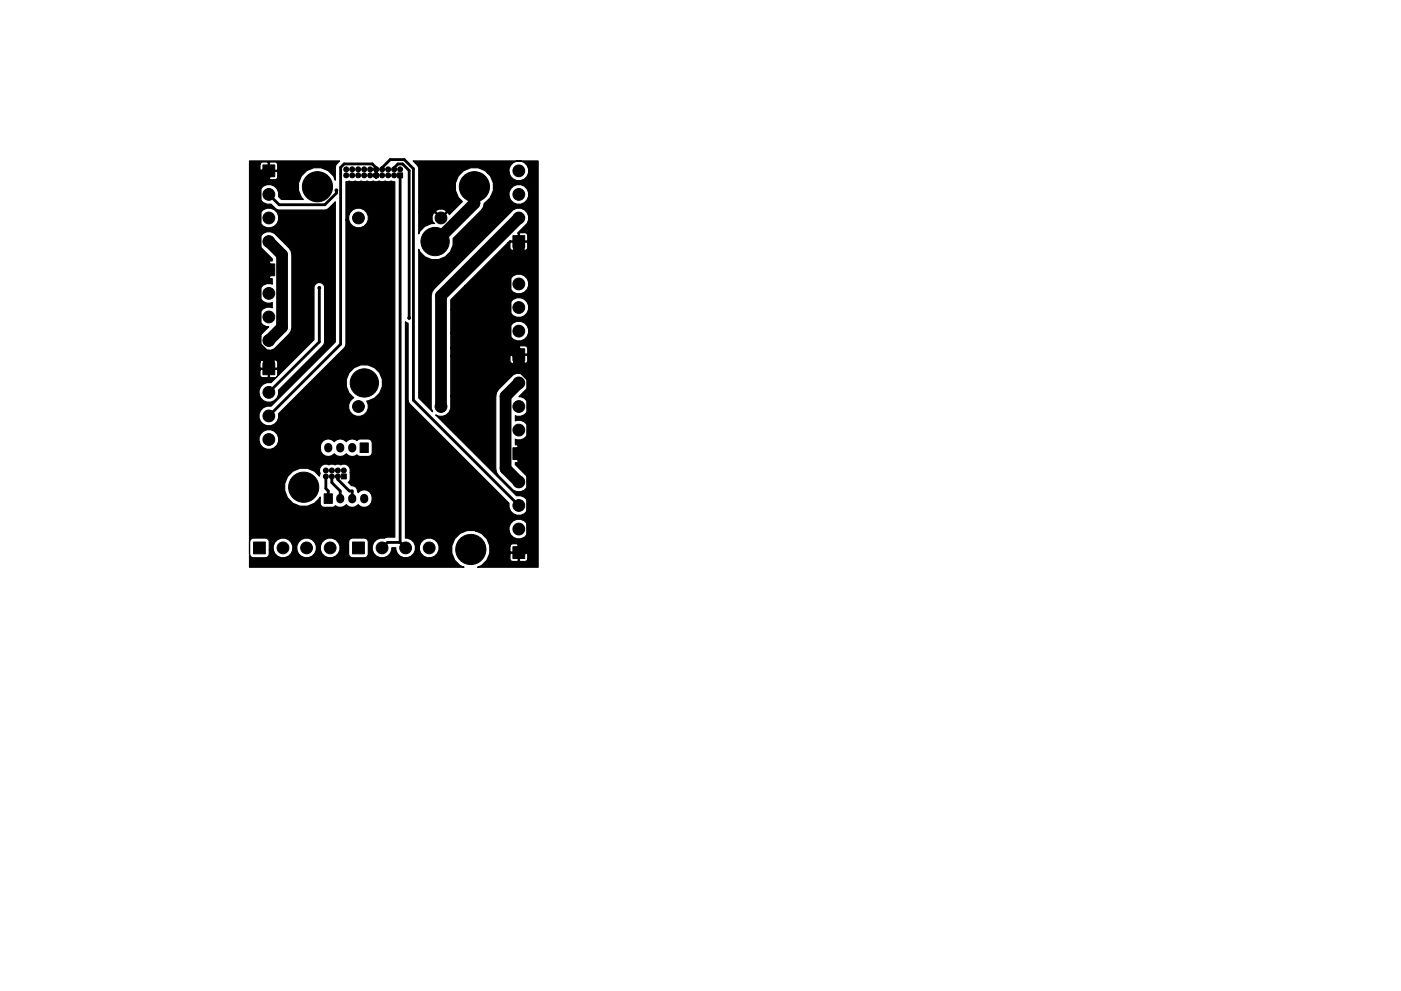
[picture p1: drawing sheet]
<svg xmlns="http://www.w3.org/2000/svg" width="297mm" height="210mm" viewBox="0 0 297 210" stroke-linecap="round" stroke-linejoin="round" font-family="sans-serif">
<g fill="#000" stroke="#000" stroke-width=".21">
<path d="M55.7 35h2.6v2.5h-2.6zM84.3 36.7h1.1v1h-1.1zM55.7 56h2.6v2.5h-2.6zM108.8 50h2.4v2.5h-2.4zM55.7 77h2.6v2.5h-2.6zM108.8 74h2.4v2.5h-2.4zM76.4 94h1.7v2h-1.7zM108.8 95h2.4v2.5h-2.4zM53.7 115h2.6v2.5h-2.6zM68.7 104.8h1.8v2h-1.8zM72.4 100.6h1v1h-1zM74.7 115h2.6v2.5h-2.6z"/>
<path d="M108.8 116h2.4v2.5h-2.4z"/>
<circle cx="67.3" cy="39.6" r="3.2"/>
<circle cx="73.4" cy="37.2" r=".52"/>
<circle cx="73.4" cy="35.9" r=".52"/>
<circle cx="74.7" cy="37.2" r=".52"/>
<circle cx="74.7" cy="35.9" r=".52"/>
<circle cx="75.9" cy="35.9" r=".52"/>
<circle cx="75.9" cy="37.2" r=".52"/>
<circle cx="77.2" cy="35.9" r=".52"/>
<circle cx="77.2" cy="37.2" r=".52"/>
<circle cx="78.5" cy="35.9" r=".52"/>
<circle cx="78.5" cy="37.2" r=".52"/>
<circle cx="79.8" cy="37.2" r=".52"/>
<circle cx="79.8" cy="35.9" r=".52"/>
<circle cx="81" cy="37.2" r=".52"/>
<circle cx="81" cy="35.9" r=".52"/>
<circle cx="82.3" cy="37.2" r=".52"/>
<circle cx="82.3" cy="35.9" r=".52"/>
<circle cx="83.6" cy="37.2" r=".52"/>
<circle cx="83.6" cy="35.9" r=".52"/>
<circle cx="84.8" cy="35.9" r=".52"/>
<circle cx="100.6" cy="39.6" r="3.2"/>
<circle cx="110" cy="36.2" r="1.25"/>
<circle cx="57" cy="41.2" r="1.25"/>
<circle cx="57" cy="46.2" r="1.25"/>
<circle cx="57" cy="51.2" r="1.25"/>
<circle cx="71.3" cy="40.4" r=".3"/>
<circle cx="76" cy="46.2" r="1.25"/>
<circle cx="92.2" cy="51.2" r="3"/>
<circle cx="93.5" cy="46.2" r="1.25"/>
<circle cx="110" cy="41.2" r="1.25"/>
<circle cx="110" cy="46.2" r="1.25"/>
<circle cx="57" cy="62.2" r="1.25"/>
<circle cx="57" cy="72.2" r="1.25"/>
<circle cx="57" cy="67.2" r="1.25"/>
<circle cx="67.7" cy="61.1" r=".3"/>
<circle cx="86.8" cy="67.5" r=".3"/>
<circle cx="110" cy="60.2" r="1.25"/>
<circle cx="110" cy="70.2" r="1.25"/>
<circle cx="110" cy="65.2" r="1.25"/>
<circle cx="57" cy="88.2" r="1.25"/>
<circle cx="57" cy="83.2" r="1.25"/>
<circle cx="57" cy="93.2" r="1.25"/>
<circle cx="69.1" cy="99.8" r=".52"/>
<circle cx="70.4" cy="99.8" r=".52"/>
<circle cx="71.6" cy="99.8" r=".52"/>
<circle cx="72.9" cy="99.8" r=".52"/>
<circle cx="76" cy="86.2" r="1.25"/>
<circle cx="77.2" cy="81.2" r="3"/>
<circle cx="93.5" cy="86.2" r="1.25"/>
<circle cx="110" cy="81.2" r="1.25"/>
<circle cx="110" cy="86.2" r="1.25"/>
<circle cx="110" cy="91.2" r="1.25"/>
<circle cx="60" cy="116.2" r="1.25"/>
<circle cx="64.4" cy="103.4" r="3.2"/>
<circle cx="65" cy="116.2" r="1.25"/>
<circle cx="69.1" cy="101.1" r=".52"/>
<circle cx="70" cy="116.2" r="1.25"/>
<circle cx="70.4" cy="101.1" r=".52"/>
<circle cx="71.6" cy="101.1" r=".52"/>
<circle cx="81" cy="116.2" r="1.25"/>
<circle cx="86" cy="116.2" r="1.25"/>
<circle cx="91" cy="116.2" r="1.25"/>
<circle cx="99.8" cy="116.6" r="3.2"/>
<circle cx="110" cy="107.2" r="1.25"/>
<circle cx="110" cy="112.2" r="1.25"/>
<circle cx="110" cy="102.2" r="1.25"/>
</g>
<path d="M69.6 94.8v.3M72.1 94.8v.3M74.7 94.8v.3M72.1 105.6v.3M74.7 105.6v.3M77.2 105.6v.3" fill="none" stroke="#000" stroke-width="1.7"/>
<path d="M57 36.2l-2.8 2.8v15.4l2.8 2.8-2.8 2.8v13.4l2 2h.8v2.8M100.6 39.6v3.5l-8.1 8.1h-.2M57 51.2l2.8 2.8v15.4l-2.8 2.8M110 51.2v2.8l-2.8 2.9v15.5l2.8 2.8v2.8h.8l2 2.1v13.3l-2.8 2.8 2.8 2.8v15.4l-2.8 2.8M110 46.2l-16.5 16.5v23.5M110 81.2l-2.8 2.9v15.3l2.8 2.8" fill="none" stroke="#000" stroke-width="2.5"/>
<path d="M79.8 35.9v-.3l-.9-.8h-5.9l-.8 .7v37.5l-15.2 15.2M81 35.9v-.3l1.7-1.7h3l2 1.9v49.1l22.3 22.3M83.6 35.9v-.3l.8-.8h1l1.4 1.4v31.3M84.8 37.2v77.9M71.3 40.4v.6l-2.4 2.4h-9.7l-2.2-2.2M67.7 61.1v11.4l-10.7 10.7M69.1 101.1v2.6l.5 .5v1.6M70.4 101.1v1.3l1.7 1.8v1.6M71.6 101.1v.6l2.5 2.5h.6v1.6M84.8 115.1h-2.6l-1.2 1.1M84.8 115.1l1.2 1.1" fill="none" stroke="#000" stroke-width=".6"/>
<path d="M52.9 34.2h19.1l-.8 .9-.1 3.1-.4-.9a4.1 4.1 0 0 0-5.9-.9 4.1 4.1 0 0 0-.5 5.9h-4.6l-.6-.6a2.11 2.11 0 0 0-1.9-2.6 2.11 2.11 0 0 0-2.3 2.3 2.11 2.11 0 0 0 2.6 1.9l.9 .9 .8 .4h9.7l.8-.4 1.4-1.4v29.8l-13.7 13.6a2.12 2.12 0 0 0-2.5 1.9 2.12 2.12 0 0 0 2.3 2.3 2.12 2.12 0 0 0 1.9-2.6l5.7-5.8h8.6l.6 1.4 1 1a2.11 2.11 0 0 0-.8 2.9 2.11 2.11 0 0 0 3 .7 2.11 2.11 0 0 0 .6-2.9 3.9 3.9 0 0 0 3.3-4.5 3.9 3.9 0 0 0-4.6-3.2 3.9 3.9 0 0 0-3.1 4.6h-8.6l8.5-8.5v-26.8h.6a2.12 2.12 0 0 0 3.3 1.3 2.12 2.12 0 0 0 0-3.5 2.12 2.12 0 0 0-3.3 1.3v.9h-.6v-8.1l.7-.2 .4 .2 .9-.2 .9 .2 .4-.2 .9 .2 .4-.2 .9 .2 .3-.2 .9 .2 .4-.2 .9 .2 .4-.2 .9 .2 .3-.2 .8 .2v75.4h-1.5l-.7 .2a2.1 2.1 0 0 0-2.6 1.7 2.1 2.1 0 0 0 1.9 2.4 2.1 2.1 0 0 0 2.3-2.1h.8v.5a2.12 2.12 0 0 0 2.1 1.7 2.12 2.12 0 0 0 2.1-1.7h.8l.3 .7a2.12 2.12 0 0 0 3.6 0 2.12 2.12 0 0 0-1.4-3.2 2.12 2.12 0 0 0-2.5 2.5h-.8v-.9a2.02 2.02 0 0 0-2.1-1.6v-45.9l.5 .3 .1 16.7 21.3 21.5a2.12 2.12 0 0 0 2 2.6 2.12 2.12 0 0 0 2.2-2.3 2.12 2.12 0 0 0-2.6-1.9l-17.1-17.2 .3 .2a2.12 2.12 0 0 0 2.9-2.4v-1.7h9.5v15.3l.2 .8 .4 .7 2.8 2.8a2.1 2.1 0 0 0 3.1-.1 2.1 2.1 0 0 0-.4-3.1l-1.9-1.9v-.5h.4l.2-.1v-1.6h.2v1.6l.2 .1h1.1l.4-.2 .1-1.4-.2-.1h-1.8v-1.9h.2v1.6h1.6l.2-.1v-1.1l-.5-.5h-1.1l-.2 .1-.8-.1v-1.2a2.09 2.09 0 0 0 2.8-2 2.09 2.09 0 0 0-2.8-1.9v-1.1l.3 .1a2.1 2.1 0 0 0 2.5-1.8 2.1 2.1 0 0 0-2.1-2.3l1.8-1.8a2.12 2.12 0 0 0-.6-2.9 2.12 2.12 0 0 0-3 .6l-2.5 2.5-.4 .7-.2 .8h-9.5v-8.6h12.5v1.1l.3 .4 1.3 .1 .2-.1v-1.6h.2v1.6l.2 .1h1.1l.5-.5v-1.1l-.2-.1h-3.4l-.2 .1h-12.5v-1.6h12.5v1.1l.2 .1h1.6v-1.6h.2v1.6h1.6l.2-.1v-1.1l-.3-.4-1.3-.1-.2 .1a2.04 2.04 0 0 0-1.7 0l-.3 .4h-12.5v-3.2h12.3l.3 .7a2.12 2.12 0 0 0 3.6 0 2.12 2.12 0 0 0-1.4-3.2 2.12 2.12 0 0 0-2.5 2.5h-12.3v-5h12.3l.3 .7a2.12 2.12 0 0 0 3.6 0 2.12 2.12 0 0 0-1.4-3.2 2.12 2.12 0 0 0-2.5 2.5h-12.3v-2.1l2.9-2.9h9.4a2.12 2.12 0 0 0 3.3 1.3 2.12 2.12 0 0 0 0-3.5 2.12 2.12 0 0 0-3.3 1.3v.9h-9.4l9.2-9.2h.4v1.1l.5 .5h1.1l.2-.1v-1.6h.2v1.6l.2 .1 1.3-.1 .3-.4v-1.1l-.2-.1h-3.4l-.2 .1h-.4l.5-.5 1.7 .1v-1.6h.2v1.6h1.6l.2-.1v-1.1l-.3-.4a2.04 2.04 0 0 0-1.7 0l-.1-.1 1.7-1.7a2.1 2.1 0 0 0-.2-3.1 2.1 2.1 0 0 0-3.1 .5l-16.2 16.2-.4 .7-.2 .7v24l.3 .7-2.9-3v-31.5l.2 .5a3.9 3.9 0 0 0 4.7 1.5 3.9 3.9 0 0 0 2.4-4.3l6-6 .4-.7 .2-.8 1.4-1.4h3.8l.3 .7a2.12 2.12 0 0 0 3.6 0 2.12 2.12 0 0 0-1.4-3.2 2.12 2.12 0 0 0-2.5 2.5h-3.8l.5-1.3v-1.6l-.6-1.5-.7-.6h4.6a2.12 2.12 0 0 0 3.3 1.3 2.12 2.12 0 0 0 0-3.5 2.12 2.12 0 0 0-3.3 1.3v.9h-4.6a4 4 0 0 0-5.8 .2 4 4 0 0 0 .5 5.9l-2.7 2.7-.2-.3-.3-.1-1.3 1.3-1.3-1.3-.3 .1a1.52 1.52 0 0 0 .3 2.2 3.3 3.3 0 0 0-3.4 2.2v-4.7h3.5l1.2 1.2 1.2-1.2a1.41 1.41 0 0 0-2.4 0h-3.5v-9.1l-.3-.8-.9-.8h26.5v86.1h-12.8l.8-.3 1.1-1.1 .6-1.4h4.3v1.1l.3 .4 1.3 .1 .2-.1v-1.6h.2v1.6l.2 .1 1.3-.1 .3-.4v-1.1l-.2-.1-7.9 .1v-1.6h4.3v1.1l.2 .1h1.6v-1.6h.2v1.6h1.6l.2-.1v-1.1l-.3-.4-1.3-.1-.2 .1a2.04 2.04 0 0 0-1.7 0l-.3 .4h-4.3l-.6-1.6-1.1-1.1-1.2-.5h7a2.12 2.12 0 0 0 3.3 1.3 2.12 2.12 0 0 0 0-3.5 2.12 2.12 0 0 0-3.3 1.3v.9h-7a4 4 0 0 0-5 2.6 4 4 0 0 0 2.5 5h-45.5v-5.3v2.5a.84 .84 0 0 0 .8 .8h2.9l.4-.5 .1-1.1h.8l.3 .7a2.12 2.12 0 0 0 2.2 .9 2.12 2.12 0 0 0 1.7-1.6h.8l.3 .7a2.12 2.12 0 0 0 2.2 .9 2.12 2.12 0 0 0 1.7-1.6h.8l.3 .7a2.11 2.11 0 0 0 3 .6 2.11 2.11 0 0 0 .5-3h2.2v2.5a.84 .84 0 0 0 .8 .8h2.6l.5-.2 .3-.6v-2.5a.84 .84 0 0 0-.8-.8h-2.6l-.5 .2-.3 .6h-2.2a2.11 2.11 0 0 0-2.6-.7 2.11 2.11 0 0 0-1.2 2.4h-.8v-.9a2.12 2.12 0 0 0-2.5-1.6 2.12 2.12 0 0 0-1.7 2.5h-.8v-.9a2.12 2.12 0 0 0-2.5-1.6 2.12 2.12 0 0 0-1.7 2.5h-.8v-1.7a.84 .84 0 0 0-.8-.8h-2.9l-.2 .2-.3 .6v-10.8h7.5a4.1 4.1 0 0 0 3.3 3.2 4.1 4.1 0 0 0 4.2-2v1.7l.5 .5h2.1l.6-.3 .4 .2a1.62 1.62 0 0 0 1.9-.4 1.63 1.63 0 0 0 2.5 0 1.7 1.7 0 0 0 2.1 .4 1.7 1.7 0 0 0 .9-1.9 1.67 1.67 0 0 0-1.1-1.6 1.67 1.67 0 0 0-1.9 .5l-.1-.1a1.16 1.16 0 0 0-1.3-1.4l-.7-.7 .2-.1a2.3 2.3 0 0 0 .2-1.9 1.37 1.37 0 0 0-.4-1.5 1.37 1.37 0 0 0-1.5-.2l-.9-.1-.4 .1-.9-.1-.4 .1a1.35 1.35 0 0 0-1.6 .2 1.35 1.35 0 0 0-.2 1.7l-.2 .5a4.1 4.1 0 0 0-4.9-1.4 4.1 4.1 0 0 0-2.4 4.6h-7.5v-10.5h2l.3 .7a2.07 2.07 0 0 0 3.2 .4h9.5v.4a1.67 1.67 0 0 0 1.1 1.6 1.67 1.67 0 0 0 1.9-.5 1.63 1.63 0 0 0 2.5 0 1.6 1.6 0 0 0 2.3 .2l.7 .3h1.7a.84 .84 0 0 0 .8-.8v-2l-.2-.6-.6-.3h-1.7l-.7 .4-.4-.3a1.62 1.62 0 0 0-1.9 .5 1.63 1.63 0 0 0-2.5 0 1.67 1.67 0 0 0-1.9-.5 1.67 1.67 0 0 0-1.1 1.6h-9.5l.4-.4a2.12 2.12 0 0 0-1.4-3.2 2.12 2.12 0 0 0-2.5 2.5h-2v-10h2l.3 .7a2.11 2.11 0 0 0 2.6 .8 2.11 2.11 0 0 0 1.3-2.4l9.6-9.8 .1-11.9a1.14 1.14 0 0 0-1.2-1.2 1.14 1.14 0 0 0-1 1.4v10.8l-9.1 9.1a2.11 2.11 0 0 0-2.6 2.5h-2v-5.2h2.2v1.1l.5 .5h1.1l.2-.1v-1.6h.2v1.6l.2 .1 1.3-.1 .3-.4v-1.1l-.2-.1-5.8 .1v-1.6h2.2v1.1l.2 .1h1.6v-1.6h.2v1.6h1.6l.2-.1v-1.1l-.3-.4-1.3-.1-.2 .1a2.04 2.04 0 0 0-1.7 0l-.3 .4h-2.2v-19.4h2.2l.1 1.4 .4 .2h1.1l.2-.1v-1.6l-4 .1v-1.6h2.2v1.1l.2 .1h1.6v-1.6l-.2-.1h-1.1l-.5 .5h-2.2v-4.2h2l.3 .7 2.5 2.5v.5h-.4l-.2 .1v3.5l.2 .1h.4v1.2a2.09 2.09 0 0 0-2.8 1.9 2.09 2.09 0 0 0 2.8 2v1.1l-.3-.1a2.1 2.1 0 0 0-2.5 1.8 2.1 2.1 0 0 0 2.1 2.3l-1.8 1.8a2.12 2.12 0 0 0 .6 2.9 2.12 2.12 0 0 0 3-.6l2.5-2.5 .4-.7 .2-.8v-15.4l-.2-.7-.4-.7-3.1-3.1a2.12 2.12 0 0 0-2.4 0 2.12 2.12 0 0 0-.9 2.2h-2v-5h2l.3 .7a2.12 2.12 0 0 0 3.6 0 2.12 2.12 0 0 0-1.4-3.2 2.12 2.12 0 0 0-2.5 2.5h-2v-10.2h2.2v1.1l.5 .5h1.1l.2-.1v-1.6h.2v1.6l.2 .1 1.3-.1 .3-.4v-1.1l-.2-.1-5.8 .1v-1.6h2.2v1.1l.2 .1h1.6v-1.6h.2v1.6h1.6l.2-.1v-1.1l-.3-.4-1.3-.1-.2 .1a2.04 2.04 0 0 0-1.7 0l-.3 .4h-2.2z" fill="#000" stroke="#000" stroke-width=".25"/>
</svg>
